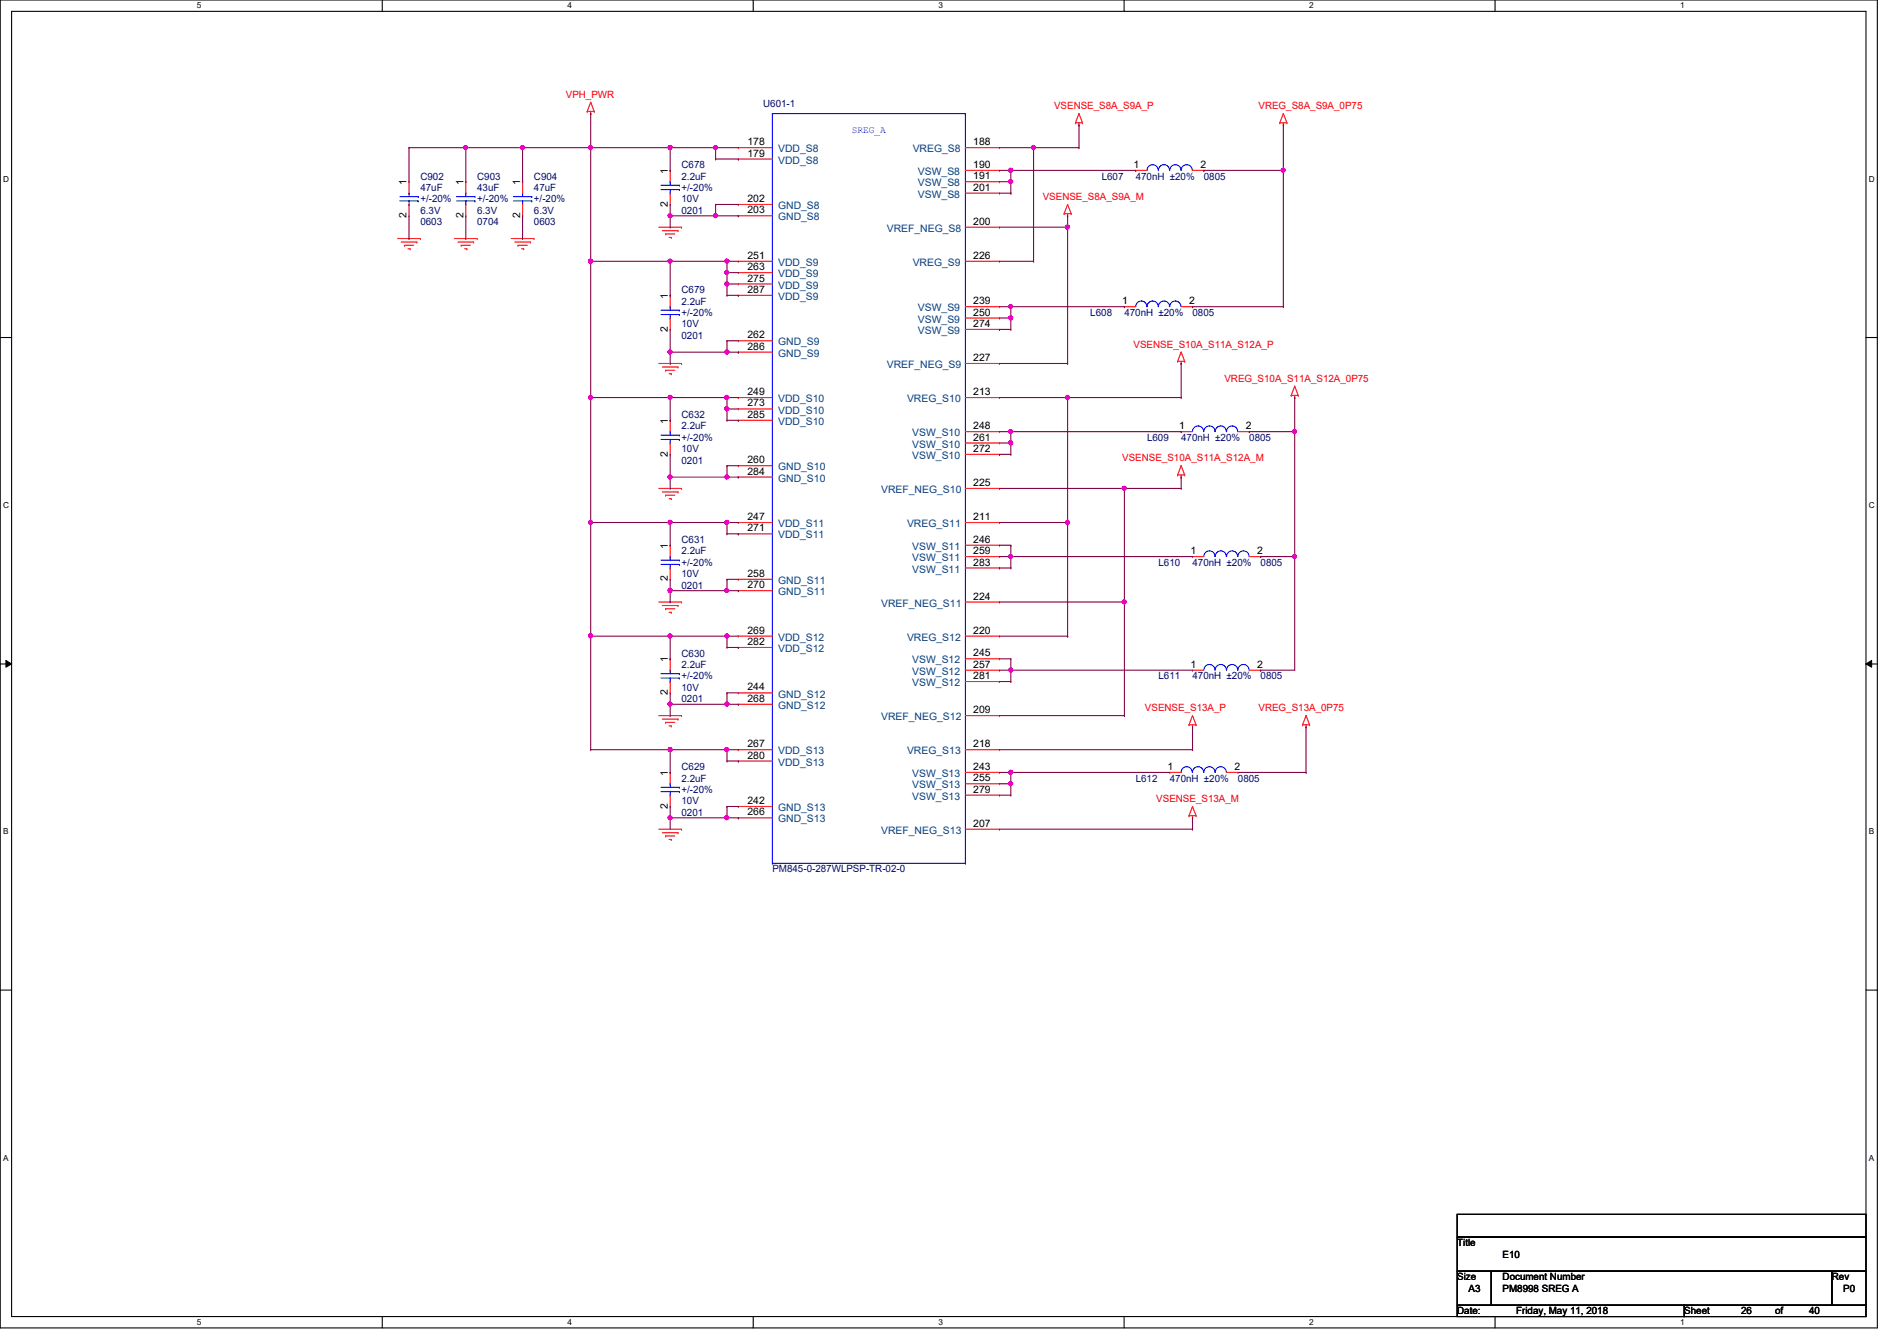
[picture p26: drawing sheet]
<svg xmlns="http://www.w3.org/2000/svg" width="297mm" height="210mm" viewBox="0 0 297 210" stroke-linecap="round" stroke-linejoin="round" font-family="sans-serif">
<defs><g id="words">
<g font-size="1.6" fill="#f00">
<text x="88.6" y="15.3">VPH_PWR</text>
<text x="165.1" y="17.1">VSENSE_S8A_S9A_P</text>
<text x="197.1" y="17.1">VREG_S8A_S9A_0P75</text>
<text x="163.3" y="31.3">VSENSE_S8A_S9A_M</text>
<text x="177.5" y="54.4">VSENSE_S10A_S11A_S12A_P</text>
<text x="191.7" y="59.8">VREG_S10A_S11A_S12A_0P75</text>
<text x="175.7" y="72.2">VSENSE_S10A_S11A_S12A_M</text>
<text x="179.3" y="111.3">VSENSE_S13A_P</text>
<text x="197.1" y="111.3">VREG_S13A_0P75</text>
<text x="181.1" y="125.6">VSENSE_S13A_M</text>
</g>
<g font-size="1.6" fill="#000080">
<text x="119.5" y="16.7">U601-1</text>
<text x="65.8" y="28.1">C902</text>
<text x="65.8" y="29.9">47uF</text>
<text x="74.7" y="28.1">C903</text>
<text x="74.7" y="29.9">43uF</text>
<text x="83.6" y="28.1">C904</text>
<text x="83.6" y="29.9">47uF</text>
<text x="106.7" y="26.3">C678</text>
<text x="106.7" y="28.1">2.2uF</text>
<text x="106.7" y="29.9">+/-20%</text>
<text x="172.5" y="28.1">L607</text>
<text x="177.8" y="28.1">470nH ±20%</text>
<text x="188.5" y="28.1">0805</text>
<text x="65.8" y="35.2">0603</text>
<text x="65.8" y="33.4">6.3V</text>
<text x="65.8" y="31.7">+/-20%</text>
<text x="74.7" y="35.2">0704</text>
<text x="74.7" y="33.4">6.3V</text>
<text x="74.7" y="31.7">+/-20%</text>
<text x="83.6" y="35.2">0603</text>
<text x="83.6" y="33.4">6.3V</text>
<text x="83.6" y="31.7">+/-20%</text>
<text x="106.7" y="33.4">0201</text>
<text x="106.7" y="31.7">10V</text>
<text x="106.7" y="45.9">C679</text>
<text x="106.7" y="47.7">2.2uF</text>
<text x="106.7" y="53">0201</text>
<text x="106.7" y="51.2">10V</text>
<text x="106.7" y="49.4">+/-20%</text>
<text x="170.7" y="49.4">L608</text>
<text x="176.1" y="49.4">470nH ±20%</text>
<text x="186.7" y="49.4">0805</text>
<text x="106.7" y="65.4">C632</text>
<text x="106.7" y="67.2">2.2uF</text>
<text x="106.7" y="70.8">10V</text>
<text x="106.7" y="69">+/-20%</text>
<text x="179.6" y="69">L609</text>
<text x="185" y="69">470nH ±20%</text>
<text x="195.6" y="69">0805</text>
<text x="106.7" y="72.6">0201</text>
<text x="106.7" y="85">C631</text>
<text x="106.7" y="86.8">2.2uF</text>
<text x="106.7" y="88.6">+/-20%</text>
<text x="181.4" y="88.6">L610</text>
<text x="186.7" y="88.6">470nH ±20%</text>
<text x="197.4" y="88.6">0805</text>
<text x="106.7" y="92.1">0201</text>
<text x="106.7" y="90.3">10V</text>
<text x="106.7" y="102.8">C630</text>
<text x="106.7" y="104.6">2.2uF</text>
<text x="106.7" y="106.3">+/-20%</text>
<text x="181.4" y="106.3">L611</text>
<text x="186.7" y="106.3">470nH ±20%</text>
<text x="197.4" y="106.3">0805</text>
<text x="106.7" y="109.9">0201</text>
<text x="106.7" y="108.1">10V</text>
<text x="106.7" y="120.6">C629</text>
<text x="106.7" y="122.3">2.2uF</text>
<text x="106.7" y="125.9">10V</text>
<text x="106.7" y="124.1">+/-20%</text>
<text x="177.8" y="122.3">L612</text>
<text x="183.2" y="122.3">470nH ±20%</text>
<text x="193.8" y="122.3">0805</text>
<text x="106.7" y="127.7">0201</text>
<text x="120.9" y="136.6">PM845-0-287WLPSP-TR-02-0</text>
</g>
<g font-size="1.6">
<text x="117" y="22.7">178</text>
<text x="152.4" y="22.7">188</text>
<text x="63.7" y="29" transform="rotate(-90 63.7 29)">1</text>
<text x="72.6" y="29" transform="rotate(-90 72.6 29)">1</text>
<text x="81.4" y="29" transform="rotate(-90 81.4 29)">1</text>
<text x="104.6" y="27.2" transform="rotate(-90 104.6 27.2)">1</text>
<text x="117" y="24.5">179</text>
<text x="152.4" y="26.3">190</text>
<text x="152.4" y="28.1">191</text>
<text x="152.4" y="29.8">201</text>
<text x="177.5" y="26.3">1</text>
<text x="188" y="26.3">2</text>
<text x="63.7" y="34.1" transform="rotate(-90 63.7 34.1)">2</text>
<text x="72.6" y="34.1" transform="rotate(-90 72.6 34.1)">2</text>
<text x="81.4" y="34.1" transform="rotate(-90 81.4 34.1)">2</text>
<text x="104.6" y="32.3" transform="rotate(-90 104.6 32.3)">2</text>
<text x="117" y="31.6">202</text>
<text x="117" y="33.4">203</text>
<text x="152.4" y="35.2">200</text>
<text x="117" y="40.5">251</text>
<text x="152.4" y="40.5">226</text>
<text x="104.6" y="46.8" transform="rotate(-90 104.6 46.8)">1</text>
<text x="117" y="42.3">263</text>
<text x="117" y="44.1">275</text>
<text x="117" y="45.8">287</text>
<text x="152.4" y="47.6">239</text>
<text x="175.7" y="47.6">1</text>
<text x="186.2" y="47.6">2</text>
<text x="104.6" y="51.9" transform="rotate(-90 104.6 51.9)">2</text>
<text x="117" y="53">262</text>
<text x="152.4" y="49.4">250</text>
<text x="152.4" y="51.2">274</text>
<text x="117" y="54.7">286</text>
<text x="152.4" y="56.5">227</text>
<text x="117" y="61.8">249</text>
<text x="117" y="63.6">273</text>
<text x="117" y="65.4">285</text>
<text x="152.4" y="61.8">213</text>
<text x="104.6" y="71.5" transform="rotate(-90 104.6 71.5)">2</text>
<text x="104.6" y="66.3" transform="rotate(-90 104.6 66.3)">1</text>
<text x="152.4" y="67.2">248</text>
<text x="152.4" y="69">261</text>
<text x="152.4" y="70.7">272</text>
<text x="184.6" y="67.2">1</text>
<text x="195.1" y="67.2">2</text>
<text x="117" y="72.5">260</text>
<text x="117" y="74.3">284</text>
<text x="152.4" y="76.1">225</text>
<text x="117" y="81.4">247</text>
<text x="117" y="83.2">271</text>
<text x="152.4" y="81.4">211</text>
<text x="104.6" y="85.9" transform="rotate(-90 104.6 85.9)">1</text>
<text x="152.4" y="85">246</text>
<text x="152.4" y="86.7">259</text>
<text x="152.4" y="88.5">283</text>
<text x="186.4" y="86.7">1</text>
<text x="196.8" y="86.7">2</text>
<text x="104.6" y="91" transform="rotate(-90 104.6 91)">2</text>
<text x="117" y="90.3">258</text>
<text x="117" y="92.1">270</text>
<text x="152.4" y="93.9">224</text>
<text x="117" y="99.2">269</text>
<text x="117" y="101">282</text>
<text x="152.4" y="99.2">220</text>
<text x="104.6" y="103.7" transform="rotate(-90 104.6 103.7)">1</text>
<text x="152.4" y="102.7">245</text>
<text x="152.4" y="104.5">257</text>
<text x="152.4" y="106.3">281</text>
<text x="186.4" y="104.5">1</text>
<text x="196.8" y="104.5">2</text>
<text x="104.6" y="108.8" transform="rotate(-90 104.6 108.8)">2</text>
<text x="117" y="108.1">244</text>
<text x="117" y="109.9">268</text>
<text x="152.4" y="111.6">209</text>
<text x="117" y="117">267</text>
<text x="117" y="118.7">280</text>
<text x="152.4" y="117">218</text>
<text x="104.6" y="121.5" transform="rotate(-90 104.6 121.5)">1</text>
<text x="117" y="125.9">242</text>
<text x="152.4" y="120.5">243</text>
<text x="152.4" y="122.3">255</text>
<text x="152.4" y="124.1">279</text>
<text x="182.8" y="120.5">1</text>
<text x="193.3" y="120.5">2</text>
<text x="104.6" y="126.6" transform="rotate(-90 104.6 126.6)">2</text>
<text x="117" y="127.6">266</text>
<text x="152.4" y="129.4">207</text>
<text x="228.2" y="195.1">Title</text>
<text x="235.3" y="196.8">E10</text>
<text x="228.2" y="200.4">Size</text>
<text x="230" y="202.2">A3</text>
<text x="235.3" y="200.4">Document Number</text>
<text x="235.3" y="202.2">PM8998 SREG A</text>
<text x="286.8" y="200.4">Rev</text>
<text x="288.6" y="202.2">P0</text>
<text x="228.2" y="205.7">Date:</text>
<text x="237.4" y="205.7">Friday, May 11, 2018</text>
<text x="263.7" y="205.7">Sheet</text>
<text x="272.6" y="205.7">26</text>
<text x="278" y="205.7">of</text>
<text x="283.3" y="205.7">40</text>
</g>
<g font-size="1.6" fill="#004080">
<text x="121.8" y="23.8">VDD_S8</text>
<text x="142.9" y="23.8">VREG_S8</text>
<text x="121.8" y="25.6">VDD_S8</text>
<text x="143.7" y="27.4">VSW_S8</text>
<text x="143.7" y="29.2">VSW_S8</text>
<text x="121.8" y="32.7">GND_S8</text>
<text x="121.8" y="34.5">GND_S8</text>
<text x="143.7" y="30.9">VSW_S8</text>
<text x="121.8" y="41.6">VDD_S9</text>
<text x="138.9" y="36.3">VREF_NEG_S8</text>
<text x="142.9" y="41.6">VREG_S9</text>
<text x="121.8" y="43.4">VDD_S9</text>
<text x="121.8" y="45.2">VDD_S9</text>
<text x="121.8" y="46.9">VDD_S9</text>
<text x="143.7" y="48.7">VSW_S9</text>
<text x="143.7" y="50.5">VSW_S9</text>
<text x="143.7" y="52.3">VSW_S9</text>
<text x="121.8" y="54.1">GND_S9</text>
<text x="121.8" y="55.8">GND_S9</text>
<text x="138.9" y="57.6">VREF_NEG_S9</text>
<text x="121.8" y="62.9">VDD_S10</text>
<text x="121.8" y="64.7">VDD_S10</text>
<text x="142" y="62.9">VREG_S10</text>
<text x="121.8" y="66.5">VDD_S10</text>
<text x="142.8" y="68.3">VSW_S10</text>
<text x="142.8" y="70.1">VSW_S10</text>
<text x="142.8" y="71.8">VSW_S10</text>
<text x="121.8" y="73.6">GND_S10</text>
<text x="121.8" y="75.4">GND_S10</text>
<text x="138" y="77.2">VREF_NEG_S10</text>
<text x="121.8" y="82.5">VDD_S11</text>
<text x="142" y="82.5">VREG_S11</text>
<text x="121.8" y="84.3">VDD_S11</text>
<text x="142.8" y="86.1">VSW_S11</text>
<text x="142.8" y="87.8">VSW_S11</text>
<text x="142.8" y="89.6">VSW_S11</text>
<text x="121.8" y="91.4">GND_S11</text>
<text x="121.8" y="93.2">GND_S11</text>
<text x="138" y="95">VREF_NEG_S11</text>
<text x="121.8" y="100.3">VDD_S12</text>
<text x="142" y="100.3">VREG_S12</text>
<text x="121.8" y="102.1">VDD_S12</text>
<text x="142.8" y="103.8">VSW_S12</text>
<text x="142.8" y="105.6">VSW_S12</text>
<text x="142.8" y="107.4">VSW_S12</text>
<text x="121.8" y="109.2">GND_S12</text>
<text x="121.8" y="111">GND_S12</text>
<text x="138" y="112.7">VREF_NEG_S12</text>
<text x="121.8" y="118.1">VDD_S13</text>
<text x="121.8" y="119.8">VDD_S13</text>
<text x="142" y="118.1">VREG_S13</text>
<text x="142.8" y="121.6">VSW_S13</text>
<text x="142.8" y="123.4">VSW_S13</text>
<text x="142.8" y="125.2">VSW_S13</text>
<text x="121.8" y="127">GND_S13</text>
<text x="121.8" y="128.7">GND_S13</text>
<text x="138" y="130.5">VREF_NEG_S13</text>
</g>
<text font-size="1.6" fill="#00f" x="133.4" y="20.8">SREG_A</text>
<g font-size="1.3">
<text x="30.8" y="1.3">5</text>
<text x="88.9" y="1.3">4</text>
<text x="146.9" y="1.3">3</text>
<text x="205" y="1.3">2</text>
<text x="263.1" y="1.3">1</text>
<text x=".5" y="28.4">D</text>
<text x="292.6" y="28.4">D</text>
<text x=".5" y="79.5">C</text>
<text x="292.6" y="79.5">C</text>
<text x=".5" y="130.6">B</text>
<text x="292.6" y="130.6">B</text>
<text x=".5" y="181.7">A</text>
<text x="292.6" y="181.7">A</text>
<text x="30.8" y="207.4">5</text>
<text x="88.9" y="207.4">4</text>
<text x="146.9" y="207.4">3</text>
<text x="205" y="207.4">2</text>
<text x="263.1" y="207.4">1</text>
</g>
</g></defs>
<path d="M0 0h294v207.9h-294zM1.8 1.8h290.4v204.3h-290.4z" fill="none" stroke="#000" stroke-width=".17"/>
<g fill="#fff">
<path d="M30.8 .2h.7v1.4h-.7z"/>
<path d="M30.8 206.2h.7v1.4h-.7z"/>
</g>
<path d="M59.9 0v1.8M59.9 206.1v1.8" fill="none" stroke="#000" stroke-width=".17"/>
<g fill="#fff">
<path d="M88.9 .2h.6v1.4h-.6z"/>
<path d="M88.9 206.2h.6v1.4h-.6z"/>
</g>
<path d="M117.9 0v1.8M117.9 206.1v1.8" fill="none" stroke="#000" stroke-width=".17"/>
<g fill="#fff">
<path d="M146.9 .2h.7v1.4h-.7z"/>
<path d="M146.9 206.2h.7v1.4h-.7z"/>
</g>
<path d="M176 0v1.8M176 206.1v1.8" fill="none" stroke="#000" stroke-width=".17"/>
<g fill="#fff">
<path d="M205 .2h.7v1.4h-.7z"/>
<path d="M205 206.2h.7v1.4h-.7z"/>
</g>
<path d="M234.1 0v1.8M234.1 206.1v1.8" fill="none" stroke="#000" stroke-width=".17"/>
<g fill="#fff">
<path d="M263.1 .2h.7v1.4h-.7z"/>
<path d="M263.1 206.2h.7v1.4h-.7z"/>
<path d="M.5 27.3h.9v1.4h-.9z"/>
<path d="M292.6 27.3h.9v1.4h-.9z"/>
<path d="M.5 78.4h.9v1.4h-.9z"/>
<path d="M292.6 78.4h.9v1.4h-.9z"/>
</g>
<path d="M0 52.8h1.8M292.2 52.8h1.8" fill="none" stroke="#000" stroke-width=".17"/>
<g fill="#fff">
<path d="M.5 129.5h.8v1.4h-.8z"/>
<path d="M292.6 129.5h.9v1.4h-.9z"/>
</g>
<path d="M0 103.9h1.8M292.2 103.9h1.8" fill="none" stroke="#000" stroke-width=".17"/>
<path d="M.9 103.4l.9 .5-.9 .5zM292.2 103.9l.9-.5v1z" fill="#000"/>
<path d="M.9 103.4l.9 .5-.9 .5zM292.2 103.9l.9-.5v1z" fill="none" stroke="#000" stroke-width=".16"/>
<g fill="#fff">
<path d="M.5 180.5h.8v1.4h-.8z"/>
<path d="M292.6 180.5h.9v1.4h-.9z"/>
</g>
<path d="M0 155h1.8M292.2 155h1.8M228.2 190.1h64v3.5h-64zM228.2 193.6h64v5.4h-64zM228.2 199h5.3v5.3h-5.3zM233.5 199h53.3v5.3h-53.3zM286.8 199h5.4v5.3h-5.4zM228.2 204.3h35.5v1.8h-35.5zM263.7 204.3h28.5v1.8h-28.5z" fill="none" stroke="#000" stroke-width=".17"/>
<g fill="none" stroke="#f00" stroke-width=".17">
<path d="M91.9 17.4h.1M91.9 17.4h1.1M92.5 17.8h.1M92.5 16h.1M92.5 17.4v.4M92.5 16l.5 1.4M92.5 16l-.6 1.4M93 17.4h.1M168.4 19.2h.1M168.4 19.2h1.1M168.9 19.6h.1M168.9 17.8h.1"/>
<path d="M168.9 19.2v.4M168.9 17.8l.6 1.4M168.9 17.8l-.5 1.4M169.5 19.2h.1M200.4 19.2h.1M200.4 19.2h1.1M201 19.6h.1M201 17.8h.1M201 19.2v.4M201 17.8l.5 1.4M201 17.8l-.6 1.4M201.5 19.2h.1"/>
<path d="M62.3 37.3h3.5M62.8 37.9h2.5M63.3 38.4h.1M63.3 38.4h1.5M63.9 38.9h.3M64 28.4h.1M64 33.8h.1M64 28.4v1.8M64 32v1.8M64.2 38.9h.1M65.3 37.9h.1M65.8 37.3h.1"/>
<path d="M71.2 37.3h3.5M71.7 37.9h2.5M72.2 38.4h.1M72.2 38.4h1.5M72.8 38.9h.3M72.9 28.4h.1M72.9 33.8h.1M72.9 28.4v1.8M72.9 32v1.8M73.1 38.9h.1M74.2 37.9h.1M74.7 37.3h.1"/>
<path d="M80 37.3h3.6M80.6 37.9h2.5M81.1 38.4h.1M81.1 38.4h1.4M81.7 38.9h.3M81.8 28.4h.1M81.8 33.8h.1M81.8 28.4v1.8M81.8 32v1.8M82 38.9h.1M83.1 37.9h.1M83.6 37.3h.1"/>
<path d="M103.2 35.6h3.5M103.7 36.1h2.5M104.2 36.6h.1M104.2 36.6h1.5M104.8 37.2h.3M104.9 26.7h.1M104.9 32h.1M104.9 26.7v1.7M104.9 30.2v1.8M105.1 37.2h.1M106.2 36.1h.1M106.7 35.6h.1"/>
<path d="M115.6 23.1h.1M115.6 24.9h.1M115.6 32h.1M115.6 33.8h.1M115.6 23.1h5.3M115.6 24.9h5.3M115.6 32h5.3M115.6 33.8h5.3M151.2 35.6h5.3M151.2 23.1h5.3M151.2 26.7h5.3M151.2 28.4h5.3"/>
<path d="M151.2 30.2h5.3M156.5 23.1h.1M156.5 26.7h.1M156.5 28.4h.1M156.5 30.2h.1M156.5 35.6h.1M166.6 33.4h.1M166.6 33.4h1.1M167.2 33.8h.1M167.2 32h.1M167.2 33.4v.4M167.2 32l.5 1.4"/>
<path d="M167.2 32l-.6 1.4M167.7 33.4h.1M177.8 26.7h.1M177.8 26.7h1.8M186.7 26.7h1.8M188.5 26.7h.1M103.2 56.9h3.5M103.7 57.4h2.5M104.2 58h.1M104.2 58h1.5M104.8 58.5h.3M104.9 46.2h.1"/>
<path d="M104.9 51.6h.1M104.9 46.2v1.8M104.9 49.8v1.8M105.1 58.5h.1M106.2 57.4h.1M106.7 56.9h.1M115.6 40.9h.1M115.6 42.7h.1M115.6 44.4h.1M115.6 46.2h.1M115.6 53.3h.1M115.6 55.1h.1"/>
<path d="M115.6 40.9h5.3M115.6 42.7h5.3M115.6 44.4h5.3M115.6 46.2h5.3M115.6 53.3h5.3M115.6 55.1h5.3M151.2 56.9h5.3M151.2 40.9h5.3M151.2 48h5.3M151.2 49.8h5.3M151.2 51.6h5.3M156.5 40.9h.1"/>
<path d="M156.5 48h.1M156.5 49.8h.1M156.5 51.6h.1M156.5 56.9h.1M176.1 48h.1M176.1 48h1.7M184.4 56.6h.1M184.4 56.6h1.1M185 56.9h.1M185 55.1h.1M185 56.6v.3M185 55.1l.5 1.5"/>
<path d="M185 55.1l-.6 1.5M185 48h1.7M185.5 56.6h.1M186.7 48h.1M103.2 76.5h3.5M103.7 77h2.5M104.2 77.5h.1M104.2 77.5h1.5M104.8 78.1h.3M104.9 65.8h.1M104.9 71.1h.1M104.9 65.8v1.8"/>
<path d="M104.9 69.3v1.8M105.1 78.1h.1M106.2 77h.1M106.7 76.5h.1M115.6 62.2h.1M115.6 64h.1M115.6 65.8h.1M115.6 72.9h.1M115.6 74.7h.1M115.6 62.2h5.3M115.6 64h5.3M115.6 65.8h5.3"/>
<path d="M115.6 72.9h5.3M115.6 74.7h5.3M151.2 76.5h5.3M151.2 62.2h5.3M151.2 67.6h5.3M151.2 69.3h5.3M151.2 71.1h5.3M156.5 62.2h.1M156.5 67.6h.1M156.5 69.3h.1M156.5 71.1h.1M156.5 76.5h.1"/>
<path d="M184.4 74.3h.1M184.4 74.3h1.1M185 74.7h.1M185 72.9h.1M185 67.6h.1M185 74.3v.4M185 72.9l.5 1.4M185 72.9l-.6 1.4M185 67.6h1.7M185.5 74.3h.1M193.8 67.6h1.8M195.6 67.6h.1"/>
<path d="M202.2 61.9h.1M202.2 61.9h1.1M202.7 62.2h.1M202.7 60.5h.1M202.7 61.9v.3M202.7 60.5l.6 1.4M202.7 60.5l-.5 1.4M203.3 61.9h.1M103.2 94.2h3.5M103.7 94.8h2.5M104.2 95.3h.1M104.2 95.3h1.5"/>
<path d="M104.8 95.8h.3M104.9 85.3h.1M104.9 90.7h.1M104.9 85.3v1.8M104.9 88.9v1.8M105.1 95.8h.1M106.2 94.8h.1M106.7 94.2h.1M115.6 81.8h.1M115.6 83.6h.1M115.6 90.7h.1M115.6 92.5h.1"/>
<path d="M115.6 99.6h.1M115.6 81.8h5.3M115.6 83.6h5.3M115.6 90.7h5.3M115.6 92.5h5.3M115.6 99.6h5.3M151.2 94.2h5.3M151.2 81.8h5.3M151.2 99.6h5.3M151.2 85.3h5.3M151.2 87.1h5.3M151.2 88.9h5.3"/>
<path d="M156.5 81.8h.1M156.5 85.3h.1M156.5 87.1h.1M156.5 88.9h.1M156.5 94.2h.1M156.5 99.6h.1M186.7 87.1h.1M186.7 87.1h1.8M195.6 87.1h1.8M197.4 87.1h.1M103.2 112h3.5M103.7 112.6h2.5"/>
<path d="M104.2 113.1h.1M104.2 113.1h1.5M104.8 113.6h.3M104.9 103.1h.1M104.9 108.5h.1M104.9 103.1v1.8M104.9 106.7v1.8M105.1 113.6h.1M106.2 112.6h.1M106.7 112h.1M115.6 101.3h.1M115.6 108.5h.1"/>
<path d="M115.6 110.2h.1M115.6 117.3h.1M115.6 119.1h.1M115.6 101.3h5.3M115.6 108.5h5.3M115.6 110.2h5.3M115.6 117.3h5.3M115.6 119.1h5.3M151.2 112h5.3M151.2 117.3h5.3M151.2 103.1h5.3M151.2 104.9h5.3"/>
<path d="M151.2 106.7h5.3M156.5 103.1h.1M156.5 104.9h.1M156.5 106.7h.1M156.5 112h.1M156.5 117.3h.1M186.2 113.5h.1M186.2 113.5h1.1M186.7 113.8h.1M186.7 112h.1M186.7 104.9h.1M186.7 113.5v.3"/>
<path d="M186.7 112l.6 1.5M186.7 112l-.5 1.5M186.7 104.9h1.8M187.3 113.5h.1M195.6 104.9h1.8M197.4 104.9h.1M204 113.5h.1M204 113.5h1.1M204.5 113.8h.1M204.5 112h.1M204.5 113.5v.3M204.5 112l.6 1.5"/>
<path d="M204.5 112l-.5 1.5M205.1 113.5h.1M103.2 129.8h3.5M103.7 130.3h2.5M104.2 130.9h.1M104.2 130.9h1.5M104.8 131.4h.3M104.9 120.9h.1M104.9 126.2h.1M104.9 120.9v1.8M104.9 124.5v1.7M105.1 131.4h.1"/>
<path d="M106.2 130.3h.1M106.7 129.8h.1M115.6 126.2h.1M115.6 128h.1M115.6 126.2h5.3M115.6 128h5.3M151.2 129.8h5.3M151.2 120.9h5.3M151.2 122.7h5.3M151.2 124.5h5.3M156.5 120.9h.1M156.5 122.7h.1"/>
<path d="M156.5 124.5h.1M156.5 129.8h.1M183.2 120.9h.1M183.2 120.9h1.8M186.2 127.7h.1M186.2 127.7h1.1M186.7 128h.1M186.7 126.2h.1M186.7 127.7v.3M186.7 126.2l.6 1.5M186.7 126.2l-.5 1.5M187.3 127.7h.1"/>
<path d="M192.1 120.9h1.7M193.8 120.9h.1"/>
</g>
<g fill="none" stroke="#00f" stroke-width=".17">
<path d="M120.9 17.8h.1M120.9 17.8h30.3M120.9 17.8v117.3M151.2 17.8h.1M151.2 17.8v117.3M62.6 30.8h2.9M62.6 31.5h2.9M64 30.2h.1M64 32h.1M64 30.2v.6M64 31.5v.5M65.5 30.8h.1"/>
<path d="M65.5 31.5h.1M71.5 30.8h2.9M71.5 31.5h2.9M72.9 30.2h.1M72.9 32h.1M72.9 30.2v.6M72.9 31.5v.5M74.4 30.8h.1M74.4 31.5h.1M80.4 30.8h2.9M80.4 31.5h2.9M81.8 30.2h.1"/>
<path d="M81.8 32h.1M81.8 30.2v.6M81.8 31.5v.5M83.3 30.8h.1M83.3 31.5h.1M103.5 29h2.9M103.5 29.7h2.9M104.9 28.4h.1M104.9 30.2h.1M104.9 28.4v.6M104.9 29.7v.5M106.4 29h.1"/>
<path d="M106.4 29.7h.1M179.6 26.7a.87 .87 0 0 1 .9-.9 .87 .87 0 0 1 .9 .9M181.4 26.7a.87 .87 0 0 1 .9-.9 .87 .87 0 0 1 .8 .9M183.2 26.7a.87 .87 0 0 1 .8-.9 .87 .87 0 0 1 .9 .9M185 26.7a.87 .87 0 0 1 .8-.9 .87 .87 0 0 1 .9 .9M103.5 48.6h2.9M103.5 49.2h2.9M104.9 48h.1M104.9 49.8h.1M104.9 48v.6M104.9 49.2v.6M106.4 48.6h.1"/>
<path d="M106.4 49.2h.1M177.8 48a.87 .87 0 0 1 .9-.9 .87 .87 0 0 1 .9 .9M179.6 48a.87 .87 0 0 1 .9-.9 .87 .87 0 0 1 .9 .9M181.4 48a.87 .87 0 0 1 .9-.9 .87 .87 0 0 1 .8 .9M183.2 48a.87 .87 0 0 1 .8-.9 .87 .87 0 0 1 .9 .9M103.5 68.1h2.9M103.5 68.8h2.9M104.9 67.6h.1M104.9 69.3h.1M104.9 67.6v.5M104.9 68.8v.5M106.4 68.1h.1"/>
<path d="M106.4 68.8h.1M186.7 67.6a.87 .87 0 0 1 .9-.9 .87 .87 0 0 1 .9 .9M188.5 67.6a.87 .87 0 0 1 .9-.9 .87 .87 0 0 1 .8 .9M190.3 67.6a.87 .87 0 0 1 .9-.9 .87 .87 0 0 1 .8 .9M192.1 67.6a.87 .87 0 0 1 .8-.9 .87 .87 0 0 1 .9 .9M103.5 87.7h2.9M103.5 88.3h2.9M104.9 87.1h.1M104.9 88.9h.1M104.9 87.1v.6M104.9 88.3v.6M106.4 87.7h.1"/>
<path d="M106.4 88.3h.1M188.5 87.1a.87 .87 0 0 1 .9-.9 .87 .87 0 0 1 .8 .9M190.3 87.1a.87 .87 0 0 1 .9-.9 .87 .87 0 0 1 .8 .9M192.1 87.1a.87 .87 0 0 1 .8-.9 .87 .87 0 0 1 .9 .9M193.8 87.1a.87 .87 0 0 1 .9-.9 .87 .87 0 0 1 .9 .9M103.5 105.5h2.9M103.5 106.1h2.9M104.9 104.9h.1M104.9 106.7h.1M104.9 104.9v.6M104.9 106.1v.6M106.4 105.5h.1"/>
<path d="M106.4 106.1h.1M188.5 104.9a.87 .87 0 0 1 .9-.9 .87 .87 0 0 1 .8 .9M190.3 104.9a.87 .87 0 0 1 .9-.9 .87 .87 0 0 1 .8 .9M192.1 104.9a.87 .87 0 0 1 .8-.9 .87 .87 0 0 1 .9 .9M193.8 104.9a.87 .87 0 0 1 .9-.9 .87 .87 0 0 1 .9 .9M103.5 123.2h2.9M103.5 123.9h2.9M104.9 122.7h.1M104.9 124.5h.1M104.9 122.7v.5M104.9 123.9v.6M106.4 123.2h.1"/>
<path d="M106.4 123.9h.1M120.9 135.1h.1M120.9 135.1h30.3M151.2 135.1h.1M185 120.9a.87 .87 0 0 1 .8-.9 .87 .87 0 0 1 .9 .9M186.7 120.9a.87 .87 0 0 1 .9-.9 .87 .87 0 0 1 .9 .9M188.5 120.9a.87 .87 0 0 1 .9-.9 .87 .87 0 0 1 .8 .9M190.3 120.9a.87 .87 0 0 1 .9-.9 .87 .87 0 0 1 .8 .9"/>
</g>
<g fill="none" stroke="#800040" stroke-width=".17">
<path d="M104.9 33.8h.1M104.9 33.8h10.7M112.1 23.1h.1M112.1 24.9h.1M112.1 32h.1M112.1 33.8h.1M112.1 23.1h3.5M112.1 23.1v1.8M112.1 32v1.8M112.1 24.9h3.5M112.1 32h3.5M115.6 24.9h.1"/>
<path d="M115.6 33.8h.1"/>
</g>
<circle cx="112" cy="33.8" r=".32" fill="#f0f"/>
<circle cx="112" cy="33.8" r=".32" fill="none" stroke="#f0f" stroke-width=".17"/>
<circle cx="104.9" cy="33.8" r=".32" fill="#f0f"/>
<circle cx="104.9" cy="33.8" r=".32" fill="none" stroke="#f0f" stroke-width=".17"/>
<path d="M104.9 26.7h.1M112.1 23.1h.1M112.1 23.1h-7.2v3.6" fill="none" stroke="#800040" stroke-width=".17"/>
<circle cx="104.9" cy="23.1" r=".32" fill="#f0f"/>
<circle cx="104.9" cy="23.1" r=".32" fill="none" stroke="#f0f" stroke-width=".17"/>
<circle cx="112" cy="23.1" r=".32" fill="#f0f"/>
<circle cx="112" cy="23.1" r=".32" fill="none" stroke="#f0f" stroke-width=".17"/>
<path d="M92.5 17.8h.1M92.5 17.8v23.1M92.5 23.1h.1M92.5 23.1h12.4M92.5 40.9h.1" fill="none" stroke="#800040" stroke-width=".17"/>
<circle cx="92.5" cy="23.1" r=".32" fill="#f0f"/>
<circle cx="92.5" cy="23.1" r=".32" fill="none" stroke="#f0f" stroke-width=".17"/>
<path d="M113.8 40.9h.1M113.8 42.7h.1M113.8 40.9h1.8M113.8 40.9v1.8" fill="none" stroke="#800040" stroke-width=".17"/>
<circle cx="113.8" cy="42.6" r=".32" fill="#f0f"/>
<circle cx="113.8" cy="42.6" r=".32" fill="none" stroke="#f0f" stroke-width=".17"/>
<path d="M113.8 44.4h.1M113.8 46.2h.1M113.8 46.2h1.8M113.8 44.4h1.8M113.8 44.4v1.8M115.6 46.2h.1" fill="none" stroke="#800040" stroke-width=".17"/>
<circle cx="113.8" cy="44.4" r=".32" fill="#f0f"/>
<circle cx="113.8" cy="44.4" r=".32" fill="none" stroke="#f0f" stroke-width=".17"/>
<path d="M113.8 42.7h.1M113.8 44.4h.1M113.8 53.3h.1M113.8 55.1h.1M113.8 42.7h1.8M113.8 42.7v1.7M113.8 53.3v1.8M113.8 53.3h1.8" fill="none" stroke="#800040" stroke-width=".17"/>
<circle cx="113.8" cy="55.1" r=".32" fill="#f0f"/>
<circle cx="113.8" cy="55.1" r=".32" fill="none" stroke="#f0f" stroke-width=".17"/>
<path d="M104.9 46.2h.1M104.9 55.1h10.7M113.8 55.1h.1M113.8 40.9h.1M113.8 40.9h-8.9v5.3M115.6 55.1h.1" fill="none" stroke="#800040" stroke-width=".17"/>
<circle cx="104.9" cy="40.9" r=".32" fill="#f0f"/>
<circle cx="104.9" cy="40.9" r=".32" fill="none" stroke="#f0f" stroke-width=".17"/>
<circle cx="113.8" cy="40.9" r=".32" fill="#f0f"/>
<circle cx="113.8" cy="40.9" r=".32" fill="none" stroke="#f0f" stroke-width=".17"/>
<path d="M92.5 40.9h.1M92.5 40.9h12.4M92.5 40.9v21.3M92.5 62.2h.1" fill="none" stroke="#800040" stroke-width=".17"/>
<circle cx="92.5" cy="40.9" r=".32" fill="#f0f"/>
<circle cx="92.5" cy="40.9" r=".32" fill="none" stroke="#f0f" stroke-width=".17"/>
<circle cx="92.5" cy="62.2" r=".32" fill="#f0f"/>
<circle cx="92.5" cy="62.2" r=".32" fill="none" stroke="#f0f" stroke-width=".17"/>
<path d="M113.8 62.2h.1M113.8 64h.1M113.8 62.2h1.8M113.8 62.2v1.8M113.8 65.8h1.8M113.8 64h1.8M115.6 65.8h.1" fill="none" stroke="#800040" stroke-width=".17"/>
<circle cx="113.8" cy="64" r=".32" fill="#f0f"/>
<circle cx="113.8" cy="64" r=".32" fill="none" stroke="#f0f" stroke-width=".17"/>
<path d="M104.9 74.7h.1M104.9 74.7h10.7M113.8 65.8h.1M113.8 72.9h.1M113.8 74.7h.1M113.8 64v1.8M113.8 72.9v1.8M113.8 72.9h1.8M115.6 74.7h.1" fill="none" stroke="#800040" stroke-width=".17"/>
<circle cx="113.8" cy="74.6" r=".32" fill="#f0f"/>
<circle cx="113.8" cy="74.6" r=".32" fill="none" stroke="#f0f" stroke-width=".17"/>
<circle cx="104.9" cy="74.6" r=".32" fill="#f0f"/>
<circle cx="104.9" cy="74.6" r=".32" fill="none" stroke="#f0f" stroke-width=".17"/>
<path d="M104.9 65.8h.1M113.8 62.2h.1M113.8 62.2h-8.9v3.6" fill="none" stroke="#800040" stroke-width=".17"/>
<circle cx="104.9" cy="62.2" r=".32" fill="#f0f"/>
<circle cx="104.9" cy="62.2" r=".32" fill="none" stroke="#f0f" stroke-width=".17"/>
<circle cx="113.8" cy="62.2" r=".32" fill="#f0f"/>
<circle cx="113.8" cy="62.2" r=".32" fill="none" stroke="#f0f" stroke-width=".17"/>
<path d="M104.9 62.2h.1M104.9 62.2h-12.4v19.6M92.5 81.8h.1" fill="none" stroke="#800040" stroke-width=".17"/>
<circle cx="92.5" cy="81.8" r=".32" fill="#f0f"/>
<circle cx="92.5" cy="81.8" r=".32" fill="none" stroke="#f0f" stroke-width=".17"/>
<g fill="none" stroke="#800040" stroke-width=".17">
<path d="M104.9 92.5h.1M104.9 92.5h10.7M113.8 81.8h.1M113.8 83.6h.1M113.8 90.7h.1M113.8 92.5h.1M113.8 81.8h1.8M113.8 81.8v1.8M113.8 90.7v1.8M113.8 83.6h1.8M113.8 90.7h1.8M115.6 83.6h.1"/>
<path d="M115.6 92.5h.1"/>
</g>
<circle cx="113.8" cy="92.4" r=".32" fill="#f0f"/>
<circle cx="113.8" cy="92.4" r=".32" fill="none" stroke="#f0f" stroke-width=".17"/>
<circle cx="104.9" cy="92.4" r=".32" fill="#f0f"/>
<circle cx="104.9" cy="92.4" r=".32" fill="none" stroke="#f0f" stroke-width=".17"/>
<path d="M104.9 85.3h.1M113.8 81.8h.1M113.8 81.8h-8.9v3.5" fill="none" stroke="#800040" stroke-width=".17"/>
<circle cx="104.9" cy="81.8" r=".32" fill="#f0f"/>
<circle cx="104.9" cy="81.8" r=".32" fill="none" stroke="#f0f" stroke-width=".17"/>
<circle cx="113.8" cy="81.8" r=".32" fill="#f0f"/>
<circle cx="113.8" cy="81.8" r=".32" fill="none" stroke="#f0f" stroke-width=".17"/>
<g fill="none" stroke="#800040" stroke-width=".17">
<path d="M92.5 81.8h.1M92.5 81.8h12.4M113.8 99.6h.1M113.8 99.6h1.8M113.8 99.6v1.7M104.9 110.2h.1M104.9 110.2h10.7M113.8 101.3h.1M113.8 108.5h.1M113.8 110.2h.1M113.8 108.5v1.7M113.8 101.3h1.8"/>
<path d="M113.8 108.5h1.8M115.6 101.3h.1M115.6 110.2h.1"/>
</g>
<circle cx="113.8" cy="110.2" r=".32" fill="#f0f"/>
<circle cx="113.8" cy="110.2" r=".32" fill="none" stroke="#f0f" stroke-width=".17"/>
<circle cx="104.9" cy="110.2" r=".32" fill="#f0f"/>
<circle cx="104.9" cy="110.2" r=".32" fill="none" stroke="#f0f" stroke-width=".17"/>
<path d="M113.8 99.6h.1M113.8 99.6h-8.9v3.5M104.9 103.1h.1" fill="none" stroke="#800040" stroke-width=".17"/>
<circle cx="104.9" cy="99.5" r=".32" fill="#f0f"/>
<circle cx="104.9" cy="99.5" r=".32" fill="none" stroke="#f0f" stroke-width=".17"/>
<circle cx="113.8" cy="99.5" r=".32" fill="#f0f"/>
<circle cx="113.8" cy="99.5" r=".32" fill="none" stroke="#f0f" stroke-width=".17"/>
<g fill="none" stroke="#800040" stroke-width=".17">
<path d="M92.5 99.6h.1M92.5 81.8h.1M92.5 99.6h12.4M92.5 81.8v17.8M113.8 117.3h.1M113.8 119.1h.1M113.8 117.3h1.8M113.8 117.3v1.8M113.8 119.1h1.8M115.6 119.1h.1M104.9 128h.1M104.9 128h10.7"/>
<path d="M113.8 126.2h.1M113.8 128h.1M113.8 126.2v1.8M113.8 126.2h1.8M115.6 128h.1"/>
</g>
<circle cx="113.8" cy="128" r=".32" fill="#f0f"/>
<circle cx="113.8" cy="128" r=".32" fill="none" stroke="#f0f" stroke-width=".17"/>
<circle cx="104.9" cy="128" r=".32" fill="#f0f"/>
<circle cx="104.9" cy="128" r=".32" fill="none" stroke="#f0f" stroke-width=".17"/>
<path d="M113.8 117.3h.1M113.8 117.3h-8.9v3.6M104.9 120.9h.1" fill="none" stroke="#800040" stroke-width=".17"/>
<circle cx="104.9" cy="117.3" r=".32" fill="#f0f"/>
<circle cx="104.9" cy="117.3" r=".32" fill="none" stroke="#f0f" stroke-width=".17"/>
<circle cx="113.8" cy="117.3" r=".32" fill="#f0f"/>
<circle cx="113.8" cy="117.3" r=".32" fill="none" stroke="#f0f" stroke-width=".17"/>
<path d="M92.5 99.6h.1M92.5 99.6v17.7M92.5 117.3h.1M92.5 117.3h12.4" fill="none" stroke="#800040" stroke-width=".17"/>
<circle cx="92.5" cy="99.5" r=".32" fill="#f0f"/>
<circle cx="92.5" cy="99.5" r=".32" fill="none" stroke="#f0f" stroke-width=".17"/>
<g fill="none" stroke="#800040" stroke-width=".17">
<path d="M168.9 19.6h.1M168.9 19.6v3.5M156.5 23.1h5.3M156.5 26.7h1.8M156.5 30.2h1.8M158.3 26.7h.1M158.3 30.2h.1M158.3 28.4h.1M158.3 26.7v1.7M161.8 23.1h.1M104.9 74.7h.1M104.9 76.5h.1"/>
<path d="M104.9 71.1v5.4M104.9 92.5h.1M104.9 94.2h.1M104.9 90.7v3.5M104.9 110.2h.1M104.9 112h.1M104.9 108.5v3.5M104.9 128h.1M104.9 126.2v3.6"/>
</g>
<circle cx="158.3" cy="26.6" r=".32" fill="#f0f"/>
<circle cx="158.3" cy="26.6" r=".32" fill="none" stroke="#f0f" stroke-width=".17"/>
<circle cx="158.3" cy="28.4" r=".32" fill="#f0f"/>
<circle cx="158.3" cy="28.4" r=".32" fill="none" stroke="#f0f" stroke-width=".17"/>
<g fill="none" stroke="#800040" stroke-width=".17">
<path d="M201 19.6h.1M201 19.6v7.1h-12.5M156.5 28.4h1.8M156.5 35.6h10.7M158.3 28.4h.1M158.3 30.2h.1M158.3 28.4v1.8M158.3 26.7h19.5M167.2 35.6h.1M167.2 33.8h.1M167.2 33.8v1.8M177.8 26.7h.1"/>
<path d="M188.5 26.7h.1M156.5 48h1.8M158.3 48h.1M158.3 49.8h.1M158.3 48v1.8"/>
</g>
<circle cx="158.3" cy="49.8" r=".32" fill="#f0f"/>
<circle cx="158.3" cy="49.8" r=".32" fill="none" stroke="#f0f" stroke-width=".17"/>
<path d="M156.5 51.6h.1M156.5 51.6h1.8M156.5 49.8h1.8M158.3 49.8h.1M158.3 51.6h.1M158.3 49.8v1.8M158.3 48h17.8M176.1 48h.1" fill="none" stroke="#800040" stroke-width=".17"/>
<circle cx="158.3" cy="48" r=".32" fill="#f0f"/>
<circle cx="158.3" cy="48" r=".32" fill="none" stroke="#f0f" stroke-width=".17"/>
<path d="M201 26.7v21.3M186.7 48h.1M186.7 48h14.3M201 48h.1" fill="none" stroke="#800040" stroke-width=".17"/>
<circle cx="200.9" cy="26.6" r=".32" fill="#f0f"/>
<circle cx="200.9" cy="26.6" r=".32" fill="none" stroke="#f0f" stroke-width=".17"/>
<path d="M185 56.9h.1M185 56.9v5.3M156.5 62.2h10.7M156.5 67.6h1.8M158.3 67.6h.1M158.3 69.3h.1M158.3 67.6v1.7M167.2 62.2h.1" fill="none" stroke="#800040" stroke-width=".17"/>
<circle cx="158.3" cy="69.3" r=".32" fill="#f0f"/>
<circle cx="158.3" cy="69.3" r=".32" fill="none" stroke="#f0f" stroke-width=".17"/>
<path d="M156.5 71.1h.1M156.5 71.1h1.8M156.5 69.3h1.8M158.3 69.3h.1M158.3 71.1h.1M158.3 69.3v1.8M158.3 67.6h26.7M185 67.6h.1" fill="none" stroke="#800040" stroke-width=".17"/>
<circle cx="158.3" cy="67.5" r=".32" fill="#f0f"/>
<circle cx="158.3" cy="67.5" r=".32" fill="none" stroke="#f0f" stroke-width=".17"/>
<g fill="none" stroke="#800040" stroke-width=".17">
<path d="M156.5 76.5h19.6M176.1 76.5h.1M202.7 62.2h.1M202.7 62.2v5.4M156.5 88.9h.1M156.5 85.3h1.8M156.5 88.9h1.8M156.5 87.1h30.2M158.3 85.3h.1M158.3 87.1h.1M158.3 88.9h.1M158.3 87.1v1.8"/>
<path d="M156.5 117.3h30.2M186.7 117.3h.1"/>
</g>
<circle cx="158.3" cy="87.1" r=".32" fill="#f0f"/>
<circle cx="158.3" cy="87.1" r=".32" fill="none" stroke="#f0f" stroke-width=".17"/>
<path d="M156.5 103.1h1.8M156.5 104.9h30.2M156.5 106.7h1.8M158.3 103.1h.1M158.3 104.9h.1M158.3 106.7h.1M158.3 104.9v1.8" fill="none" stroke="#800040" stroke-width=".17"/>
<circle cx="158.3" cy="104.9" r=".32" fill="#f0f"/>
<circle cx="158.3" cy="104.9" r=".32" fill="none" stroke="#f0f" stroke-width=".17"/>
<path d="M156.5 120.9h1.8M156.5 122.7h1.8M158.3 120.9h.1M158.3 122.7h.1" fill="none" stroke="#800040" stroke-width=".17"/>
<circle cx="158.3" cy="122.7" r=".32" fill="#f0f"/>
<circle cx="158.3" cy="122.7" r=".32" fill="none" stroke="#f0f" stroke-width=".17"/>
<path d="M158.3 120.9h.1M158.3 120.9h24.9" fill="none" stroke="#800040" stroke-width=".17"/>
<circle cx="158.3" cy="120.9" r=".32" fill="#f0f"/>
<circle cx="158.3" cy="120.9" r=".32" fill="none" stroke="#f0f" stroke-width=".17"/>
<g fill="none" stroke="#800040" stroke-width=".17">
<path d="M104.9 55.1h.1M104.9 51.6v3.5M156.5 94.2h19.6M176.1 94.2h.1M156.5 112h19.6M176.1 112h.1M156.5 124.5h1.8M156.5 129.8h30.2M158.3 124.5h.1M158.3 122.7h.1M158.3 120.9v3.6M186.7 129.8h.1"/>
<path d="M186.7 128h.1M186.7 128v1.8"/>
</g>
<circle cx="104.9" cy="55.1" r=".32" fill="#f0f"/>
<circle cx="104.9" cy="55.1" r=".32" fill="none" stroke="#f0f" stroke-width=".17"/>
<path d="M72.9 23.1h.1M72.9 23.1h19.6M81.8 23.1h.1M81.8 28.4h.1M81.8 23.1v5.3M104.9 33.8h.1M104.9 35.6h.1M104.9 32v3.6M104.9 56.9h.1M104.9 55.1v1.8M195.6 67.6h.1M195.6 67.6h7.1" fill="none" stroke="#800040" stroke-width=".17"/>
<circle cx="81.8" cy="23.1" r=".32" fill="#f0f"/>
<circle cx="81.8" cy="23.1" r=".32" fill="none" stroke="#f0f" stroke-width=".17"/>
<circle cx="72.9" cy="23.1" r=".32" fill="#f0f"/>
<circle cx="72.9" cy="23.1" r=".32" fill="none" stroke="#f0f" stroke-width=".17"/>
<g fill="none" stroke="#800040" stroke-width=".17">
<path d="M64 37.3h.1M64 23.1h.1M64 23.1v5.3M64 33.8v3.5M64 23.1h8.9M72.9 28.4h.1M72.9 37.3h.1M72.9 23.1h.1M72.9 23.1v5.3M72.9 33.8v3.5M81.8 37.3h.1M81.8 33.8v3.5"/>
<path d="M161.8 23.1h.1M161.8 23.1v17.8M156.5 40.9h5.3M161.8 40.9h.1"/>
</g>
<circle cx="161.8" cy="23.1" r=".32" fill="#f0f"/>
<circle cx="161.8" cy="23.1" r=".32" fill="none" stroke="#f0f" stroke-width=".17"/>
<path d="M161.8 23.1h7.1M167.2 35.6h.1M167.2 35.6v21.3M168.9 23.1h.1M156.5 56.9h10.7M167.2 56.9h.1" fill="none" stroke="#800040" stroke-width=".17"/>
<circle cx="167.1" cy="35.5" r=".32" fill="#f0f"/>
<circle cx="167.1" cy="35.5" r=".32" fill="none" stroke="#f0f" stroke-width=".17"/>
<path d="M167.2 62.2v19.6M156.5 99.6h10.7M167.2 99.6h.1M167.2 81.8h.1" fill="none" stroke="#800040" stroke-width=".17"/>
<circle cx="167.1" cy="62.2" r=".32" fill="#f0f"/>
<circle cx="167.1" cy="62.2" r=".32" fill="none" stroke="#f0f" stroke-width=".17"/>
<circle cx="167.1" cy="81.8" r=".32" fill="#f0f"/>
<circle cx="167.1" cy="81.8" r=".32" fill="none" stroke="#f0f" stroke-width=".17"/>
<path d="M167.2 62.2h17.8M185 62.2h.1M202.7 67.6v19.5M202.7 87.1h.1M197.4 104.9h.1M197.4 104.9h5.3" fill="none" stroke="#800040" stroke-width=".17"/>
<circle cx="202.7" cy="67.5" r=".32" fill="#f0f"/>
<circle cx="202.7" cy="67.5" r=".32" fill="none" stroke="#f0f" stroke-width=".17"/>
<circle cx="202.7" cy="87.1" r=".32" fill="#f0f"/>
<circle cx="202.7" cy="87.1" r=".32" fill="none" stroke="#f0f" stroke-width=".17"/>
<path d="M176.1 76.5h.1M176.1 76.5v17.7M185 74.7h.1M185 74.7v1.8M158.3 87.1h.1M158.3 85.3v1.8M197.4 87.1h.1M197.4 87.1h5.3M202.7 87.1h.1M202.7 87.1v17.8M158.3 104.9h.1M158.3 103.1v1.8" fill="none" stroke="#800040" stroke-width=".17"/>
<circle cx="176" cy="76.4" r=".32" fill="#f0f"/>
<circle cx="176" cy="76.4" r=".32" fill="none" stroke="#f0f" stroke-width=".17"/>
<path d="M176.1 76.5h8.9M185 76.5h.1M176.1 94.2h.1M176.1 94.2v17.8" fill="none" stroke="#800040" stroke-width=".17"/>
<circle cx="176" cy="94.2" r=".32" fill="#f0f"/>
<circle cx="176" cy="94.2" r=".32" fill="none" stroke="#f0f" stroke-width=".17"/>
<path d="M156.5 81.8h10.7M167.2 81.8h.1M167.2 99.6h.1M167.2 81.8v17.8M186.7 113.8h.1M186.7 113.8v3.5M204.5 113.8h.1M204.5 113.8v7.1M193.8 120.9h10.7M204.5 120.9h.1" fill="none" stroke="#800040" stroke-width=".17"/>
<circle cx="112" cy="33.8" r=".32" fill="#f0f"/>
<circle cx="112" cy="33.8" r=".32" fill="none" stroke="#f0f" stroke-width=".17"/>
<circle cx="104.9" cy="33.8" r=".32" fill="#f0f"/>
<circle cx="104.9" cy="33.8" r=".32" fill="none" stroke="#f0f" stroke-width=".17"/>
<circle cx="104.9" cy="23.1" r=".32" fill="#f0f"/>
<circle cx="104.9" cy="23.1" r=".32" fill="none" stroke="#f0f" stroke-width=".17"/>
<circle cx="112" cy="23.1" r=".32" fill="#f0f"/>
<circle cx="112" cy="23.1" r=".32" fill="none" stroke="#f0f" stroke-width=".17"/>
<circle cx="92.5" cy="23.1" r=".32" fill="#f0f"/>
<circle cx="92.5" cy="23.1" r=".32" fill="none" stroke="#f0f" stroke-width=".17"/>
<circle cx="113.8" cy="42.6" r=".32" fill="#f0f"/>
<circle cx="113.8" cy="42.6" r=".32" fill="none" stroke="#f0f" stroke-width=".17"/>
<circle cx="113.8" cy="44.4" r=".32" fill="#f0f"/>
<circle cx="113.8" cy="44.4" r=".32" fill="none" stroke="#f0f" stroke-width=".17"/>
<circle cx="113.8" cy="55.1" r=".32" fill="#f0f"/>
<circle cx="113.8" cy="55.1" r=".32" fill="none" stroke="#f0f" stroke-width=".17"/>
<circle cx="104.9" cy="40.9" r=".32" fill="#f0f"/>
<circle cx="104.9" cy="40.9" r=".32" fill="none" stroke="#f0f" stroke-width=".17"/>
<circle cx="113.8" cy="40.9" r=".32" fill="#f0f"/>
<circle cx="113.8" cy="40.9" r=".32" fill="none" stroke="#f0f" stroke-width=".17"/>
<circle cx="92.5" cy="40.9" r=".32" fill="#f0f"/>
<circle cx="92.5" cy="40.9" r=".32" fill="none" stroke="#f0f" stroke-width=".17"/>
<circle cx="92.5" cy="62.2" r=".32" fill="#f0f"/>
<circle cx="92.5" cy="62.2" r=".32" fill="none" stroke="#f0f" stroke-width=".17"/>
<circle cx="113.8" cy="64" r=".32" fill="#f0f"/>
<circle cx="113.8" cy="64" r=".32" fill="none" stroke="#f0f" stroke-width=".17"/>
<circle cx="113.8" cy="74.6" r=".32" fill="#f0f"/>
<circle cx="113.8" cy="74.6" r=".32" fill="none" stroke="#f0f" stroke-width=".17"/>
<circle cx="104.9" cy="74.6" r=".32" fill="#f0f"/>
<circle cx="104.9" cy="74.6" r=".32" fill="none" stroke="#f0f" stroke-width=".17"/>
<circle cx="104.9" cy="62.2" r=".32" fill="#f0f"/>
<circle cx="104.9" cy="62.2" r=".32" fill="none" stroke="#f0f" stroke-width=".17"/>
<circle cx="113.8" cy="62.2" r=".32" fill="#f0f"/>
<circle cx="113.8" cy="62.2" r=".32" fill="none" stroke="#f0f" stroke-width=".17"/>
<circle cx="92.5" cy="81.8" r=".32" fill="#f0f"/>
<circle cx="92.5" cy="81.8" r=".32" fill="none" stroke="#f0f" stroke-width=".17"/>
<circle cx="113.8" cy="92.4" r=".32" fill="#f0f"/>
<circle cx="113.8" cy="92.4" r=".32" fill="none" stroke="#f0f" stroke-width=".17"/>
<circle cx="104.9" cy="92.4" r=".32" fill="#f0f"/>
<circle cx="104.9" cy="92.4" r=".32" fill="none" stroke="#f0f" stroke-width=".17"/>
<circle cx="104.9" cy="81.8" r=".32" fill="#f0f"/>
<circle cx="104.9" cy="81.8" r=".32" fill="none" stroke="#f0f" stroke-width=".17"/>
<circle cx="113.8" cy="81.8" r=".32" fill="#f0f"/>
<circle cx="113.8" cy="81.8" r=".32" fill="none" stroke="#f0f" stroke-width=".17"/>
<circle cx="113.8" cy="110.2" r=".32" fill="#f0f"/>
<circle cx="113.8" cy="110.2" r=".32" fill="none" stroke="#f0f" stroke-width=".17"/>
<circle cx="104.9" cy="110.2" r=".32" fill="#f0f"/>
<circle cx="104.9" cy="110.2" r=".32" fill="none" stroke="#f0f" stroke-width=".17"/>
<circle cx="104.9" cy="99.5" r=".32" fill="#f0f"/>
<circle cx="104.9" cy="99.5" r=".32" fill="none" stroke="#f0f" stroke-width=".17"/>
<circle cx="113.8" cy="99.5" r=".32" fill="#f0f"/>
<circle cx="113.8" cy="99.5" r=".32" fill="none" stroke="#f0f" stroke-width=".17"/>
<circle cx="113.8" cy="128" r=".32" fill="#f0f"/>
<circle cx="113.8" cy="128" r=".32" fill="none" stroke="#f0f" stroke-width=".17"/>
<circle cx="104.9" cy="128" r=".32" fill="#f0f"/>
<circle cx="104.9" cy="128" r=".32" fill="none" stroke="#f0f" stroke-width=".17"/>
<circle cx="104.9" cy="117.3" r=".32" fill="#f0f"/>
<circle cx="104.9" cy="117.3" r=".32" fill="none" stroke="#f0f" stroke-width=".17"/>
<circle cx="113.8" cy="117.3" r=".32" fill="#f0f"/>
<circle cx="113.8" cy="117.3" r=".32" fill="none" stroke="#f0f" stroke-width=".17"/>
<circle cx="92.5" cy="99.5" r=".32" fill="#f0f"/>
<circle cx="92.5" cy="99.5" r=".32" fill="none" stroke="#f0f" stroke-width=".17"/>
<circle cx="158.3" cy="26.6" r=".32" fill="#f0f"/>
<circle cx="158.3" cy="26.6" r=".32" fill="none" stroke="#f0f" stroke-width=".17"/>
<circle cx="158.3" cy="28.4" r=".32" fill="#f0f"/>
<circle cx="158.3" cy="28.4" r=".32" fill="none" stroke="#f0f" stroke-width=".17"/>
<circle cx="158.3" cy="49.8" r=".32" fill="#f0f"/>
<circle cx="158.3" cy="49.8" r=".32" fill="none" stroke="#f0f" stroke-width=".17"/>
<circle cx="158.3" cy="48" r=".32" fill="#f0f"/>
<circle cx="158.3" cy="48" r=".32" fill="none" stroke="#f0f" stroke-width=".17"/>
<circle cx="200.9" cy="26.6" r=".32" fill="#f0f"/>
<circle cx="200.9" cy="26.6" r=".32" fill="none" stroke="#f0f" stroke-width=".17"/>
<circle cx="158.3" cy="69.3" r=".32" fill="#f0f"/>
<circle cx="158.3" cy="69.3" r=".32" fill="none" stroke="#f0f" stroke-width=".17"/>
<circle cx="158.3" cy="67.5" r=".32" fill="#f0f"/>
<circle cx="158.3" cy="67.5" r=".32" fill="none" stroke="#f0f" stroke-width=".17"/>
<circle cx="158.3" cy="87.1" r=".32" fill="#f0f"/>
<circle cx="158.3" cy="87.1" r=".32" fill="none" stroke="#f0f" stroke-width=".17"/>
<circle cx="158.3" cy="104.9" r=".32" fill="#f0f"/>
<circle cx="158.3" cy="104.9" r=".32" fill="none" stroke="#f0f" stroke-width=".17"/>
<circle cx="158.3" cy="122.7" r=".32" fill="#f0f"/>
<circle cx="158.3" cy="122.7" r=".32" fill="none" stroke="#f0f" stroke-width=".17"/>
<circle cx="158.3" cy="120.9" r=".32" fill="#f0f"/>
<circle cx="158.3" cy="120.9" r=".32" fill="none" stroke="#f0f" stroke-width=".17"/>
<circle cx="104.9" cy="55.1" r=".32" fill="#f0f"/>
<circle cx="104.9" cy="55.1" r=".32" fill="none" stroke="#f0f" stroke-width=".17"/>
<circle cx="81.8" cy="23.1" r=".32" fill="#f0f"/>
<circle cx="81.8" cy="23.1" r=".32" fill="none" stroke="#f0f" stroke-width=".17"/>
<circle cx="72.9" cy="23.1" r=".32" fill="#f0f"/>
<circle cx="72.9" cy="23.1" r=".32" fill="none" stroke="#f0f" stroke-width=".17"/>
<circle cx="161.8" cy="23.1" r=".32" fill="#f0f"/>
<circle cx="161.8" cy="23.1" r=".32" fill="none" stroke="#f0f" stroke-width=".17"/>
<circle cx="167.1" cy="35.5" r=".32" fill="#f0f"/>
<circle cx="167.1" cy="35.5" r=".32" fill="none" stroke="#f0f" stroke-width=".17"/>
<circle cx="167.1" cy="62.2" r=".32" fill="#f0f"/>
<circle cx="167.1" cy="62.2" r=".32" fill="none" stroke="#f0f" stroke-width=".17"/>
<circle cx="167.1" cy="81.8" r=".32" fill="#f0f"/>
<circle cx="167.1" cy="81.8" r=".32" fill="none" stroke="#f0f" stroke-width=".17"/>
<circle cx="202.7" cy="67.5" r=".32" fill="#f0f"/>
<circle cx="202.7" cy="67.5" r=".32" fill="none" stroke="#f0f" stroke-width=".17"/>
<circle cx="202.7" cy="87.1" r=".32" fill="#f0f"/>
<circle cx="202.7" cy="87.1" r=".32" fill="none" stroke="#f0f" stroke-width=".17"/>
<circle cx="176" cy="76.4" r=".32" fill="#f0f"/>
<circle cx="176" cy="76.4" r=".32" fill="none" stroke="#f0f" stroke-width=".17"/>
<circle cx="176" cy="94.2" r=".32" fill="#f0f"/>
<circle cx="176" cy="94.2" r=".32" fill="none" stroke="#f0f" stroke-width=".17"/>
<use href="#words"/>
</svg>
